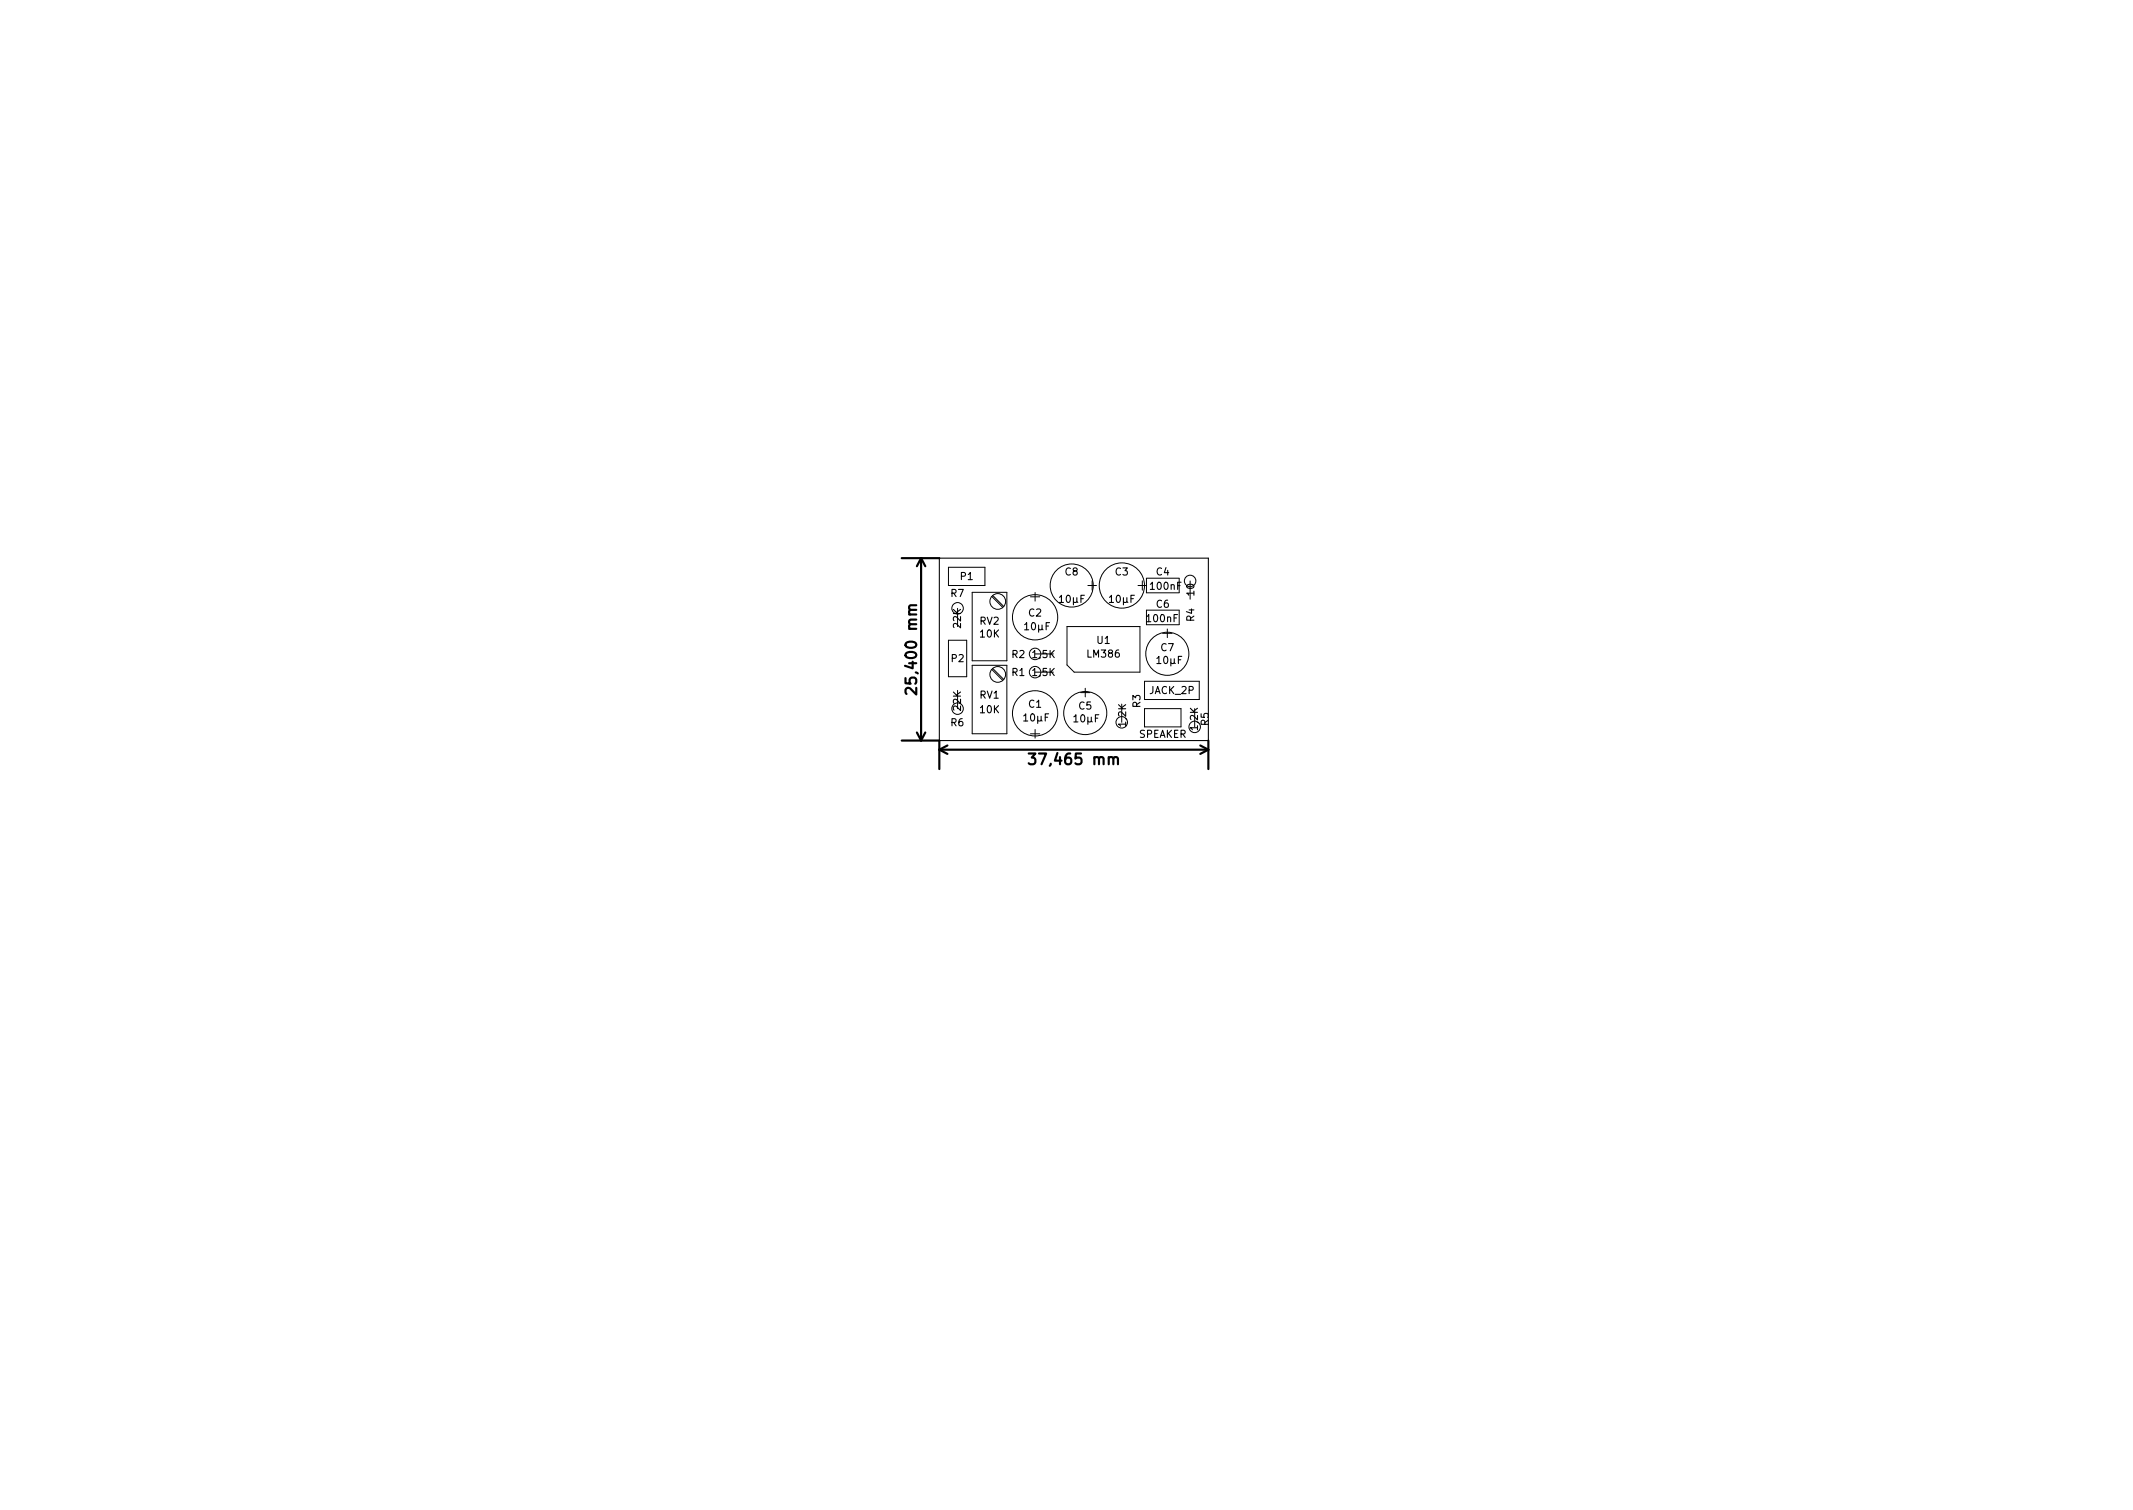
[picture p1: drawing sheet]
<svg xmlns="http://www.w3.org/2000/svg" width="297mm" height="210mm" viewBox="0 0 297 210" stroke-linecap="round" stroke-linejoin="round" font-family="sans-serif">
<defs><g id="words">
<g font-size="2.1">
<text x="127.7" y="95.8" transform="rotate(-90 127.7 95.8)">25,400 mm</text>
<text x="144.2" y="106.5">37,465 mm</text>
</g>
<g font-size="1.4">
<text x="132.4" y="83.1">R7</text>
<text x="133.8" y="80.8">P1</text>
<text x="147.6" y="83.9">10µF</text>
<text x="148.3" y="80.1">C8</text>
<text x="154.6" y="83.9">10µF</text>
<text x="155.3" y="80.1">C3</text>
<text x="160.3" y="82.1">100nF</text>
<text x="161" y="80.1">C4</text>
<text x="166.3" y="82.9" transform="rotate(-90 166.3 82.9)">10</text>
<text x="133.8" y="87.4" transform="rotate(-90 133.8 87.4)">22K</text>
<text x="136.4" y="87">RV2</text>
<text x="136.5" y="88.8">10K</text>
<text x="142.8" y="87.7">10µF</text>
<text x="143.3" y="85.8">C2</text>
<text x="152.8" y="89.6">U1</text>
<text x="159.8" y="86.6">100nF</text>
<text x="161" y="84.6">C6</text>
<text x="166.3" y="86.5" transform="rotate(-90 166.3 86.5)">R4</text>
<text x="132.5" y="92.2">P2</text>
<text x="140.9" y="91.6">R2</text>
<text x="140.9" y="94.1">R1</text>
<text x="143.8" y="91.6">1,5K</text>
<text x="143.8" y="94.1">1,5K</text>
<text x="151.5" y="91.6">LM386</text>
<text x="161.2" y="92.4">10µF</text>
<text x="161.7" y="90.7">C7</text>
<text x="132.4" y="101.1">R6</text>
<text x="133.8" y="98.9" transform="rotate(-90 133.8 98.9)">22K</text>
<text x="136.4" y="97.3">RV1</text>
<text x="136.5" y="99.3">10K</text>
<text x="142.6" y="100.4">10µF</text>
<text x="143.3" y="98.5">C1</text>
<text x="149.6" y="100.6">10µF</text>
<text x="150.2" y="98.8">C5</text>
<text x="156.8" y="101.1" transform="rotate(-90 156.8 101.1)">1,2K</text>
<text x="158.8" y="98.5" transform="rotate(-90 158.8 98.5)">R3</text>
<text x="160.1" y="96.6">JACK_2P</text>
<text x="166.8" y="101.6" transform="rotate(-90 166.8 101.6)">1,2K</text>
<text x="168.3" y="101" transform="rotate(-90 168.3 101)">R5</text>
<text x="158.6" y="102.7">SPEAKER</text>
</g>
</g></defs>
<path d="M130.8 77.7h37.5v25.4h-37.5z" fill="none" stroke="#000" stroke-width=".15"/>
<g fill="none" stroke="#000" stroke-width=".3">
<path d="M125.6 77.7h5.2M128.3 77.7v25.4M128.3 77.7l.6 1.1M128.3 77.7l-.6 1.1M127.6 95.8v.9l-.9-.9a.41 .41 0 0 0-.6 .3v.3l.1 .2M127.6 84.3h-.9l-.1 .4 .2 .2M125.6 103.1h5.2v4M127.7 102l.6 1.1M128.9 102l-.6 1.1M130.8 104.4h37.5M130.8 104.4l1.1 .6M131.9 103.8l-1.1 .6"/>
<path d="M143.3 104.9h.9l-.5 .6a.41 .41 0 0 1 .5 .3v.3l-.2 .2-.5 .1-.2-.1M155 105.6l.3-.2 .3 .1 .1 .9M167.1 103.8l1.2 .6M168.3 103.1v4M168.3 104.4l-1.2 .6"/>
</g>
<g fill="none" stroke="#000" stroke-width=".14">
<path d="M132.1 79h5.1v2.5h-5.1zM132.1 89.1h2.5v5.1h-2.5zM133.3 84.7v2.5M133.3 96.1v2.6M135.4 92.6h4.8v9.6h-4.8zM135.4 82.5h4.8v9.5h-4.8zM138.1 93.2l1.5 1.5M138.1 83.1l1.5 1.5M138.2 93.1l1.6 1.5M138.2 82.9l1.6 1.5M143.5 83.1h1.3M144.1 91.1h2.6"/>
<path d="M144.1 93.6h2.6M144.1 82.5v1.2M148.6 87.2h10.1v6.4h-9.1l-1-1zM150.5 96.4h1.3M151.1 95.8v1.2M151.5 81.5h1.2M152.1 80.9v1.3M156.2 98v2.6M158.5 81.5h1.2M159.1 80.9v1.3M159.4 98.7h5.1v2.5h-5.1zM159.4 94.9h7.6v2.5h-7.6z"/>
<path d="M159.6 87h4.6M159.6 85h4.6M159.6 80.5h4.6v2h-4.6M159.7 80.5v2M159.7 85v2M161.9 88.2h1.3M162.6 87.6v1.2M164.2 85v2M165.7 80.9v2.5M166.4 98.7v2.5M143.5 102.2h1.3M144.1 101.6v1.2"/>
<circle cx="133.3" cy="98.7" r=".8"/>
<circle cx="133.3" cy="84.7" r=".8"/>
<circle cx="138.9" cy="83.7" r="1.09"/>
<circle cx="138.9" cy="93.9" r="1.09"/>
<circle cx="144.1" cy="86" r="3.1"/>
<circle cx="144.1" cy="99.3" r="3.2"/>
<circle cx="144.1" cy="91.1" r=".8"/>
<circle cx="144.1" cy="93.6" r=".8"/>
<circle cx="149.2" cy="81.5" r="3"/>
<circle cx="151.1" cy="99.3" r="3"/>
<circle cx="156.2" cy="81.5" r="3.2"/>
<circle cx="162.6" cy="91" r="3"/>
<circle cx="165.7" cy="80.9" r=".8"/>
<circle cx="166.4" cy="101.2" r=".8"/>
</g>
<use href="#words"/>
</svg>
